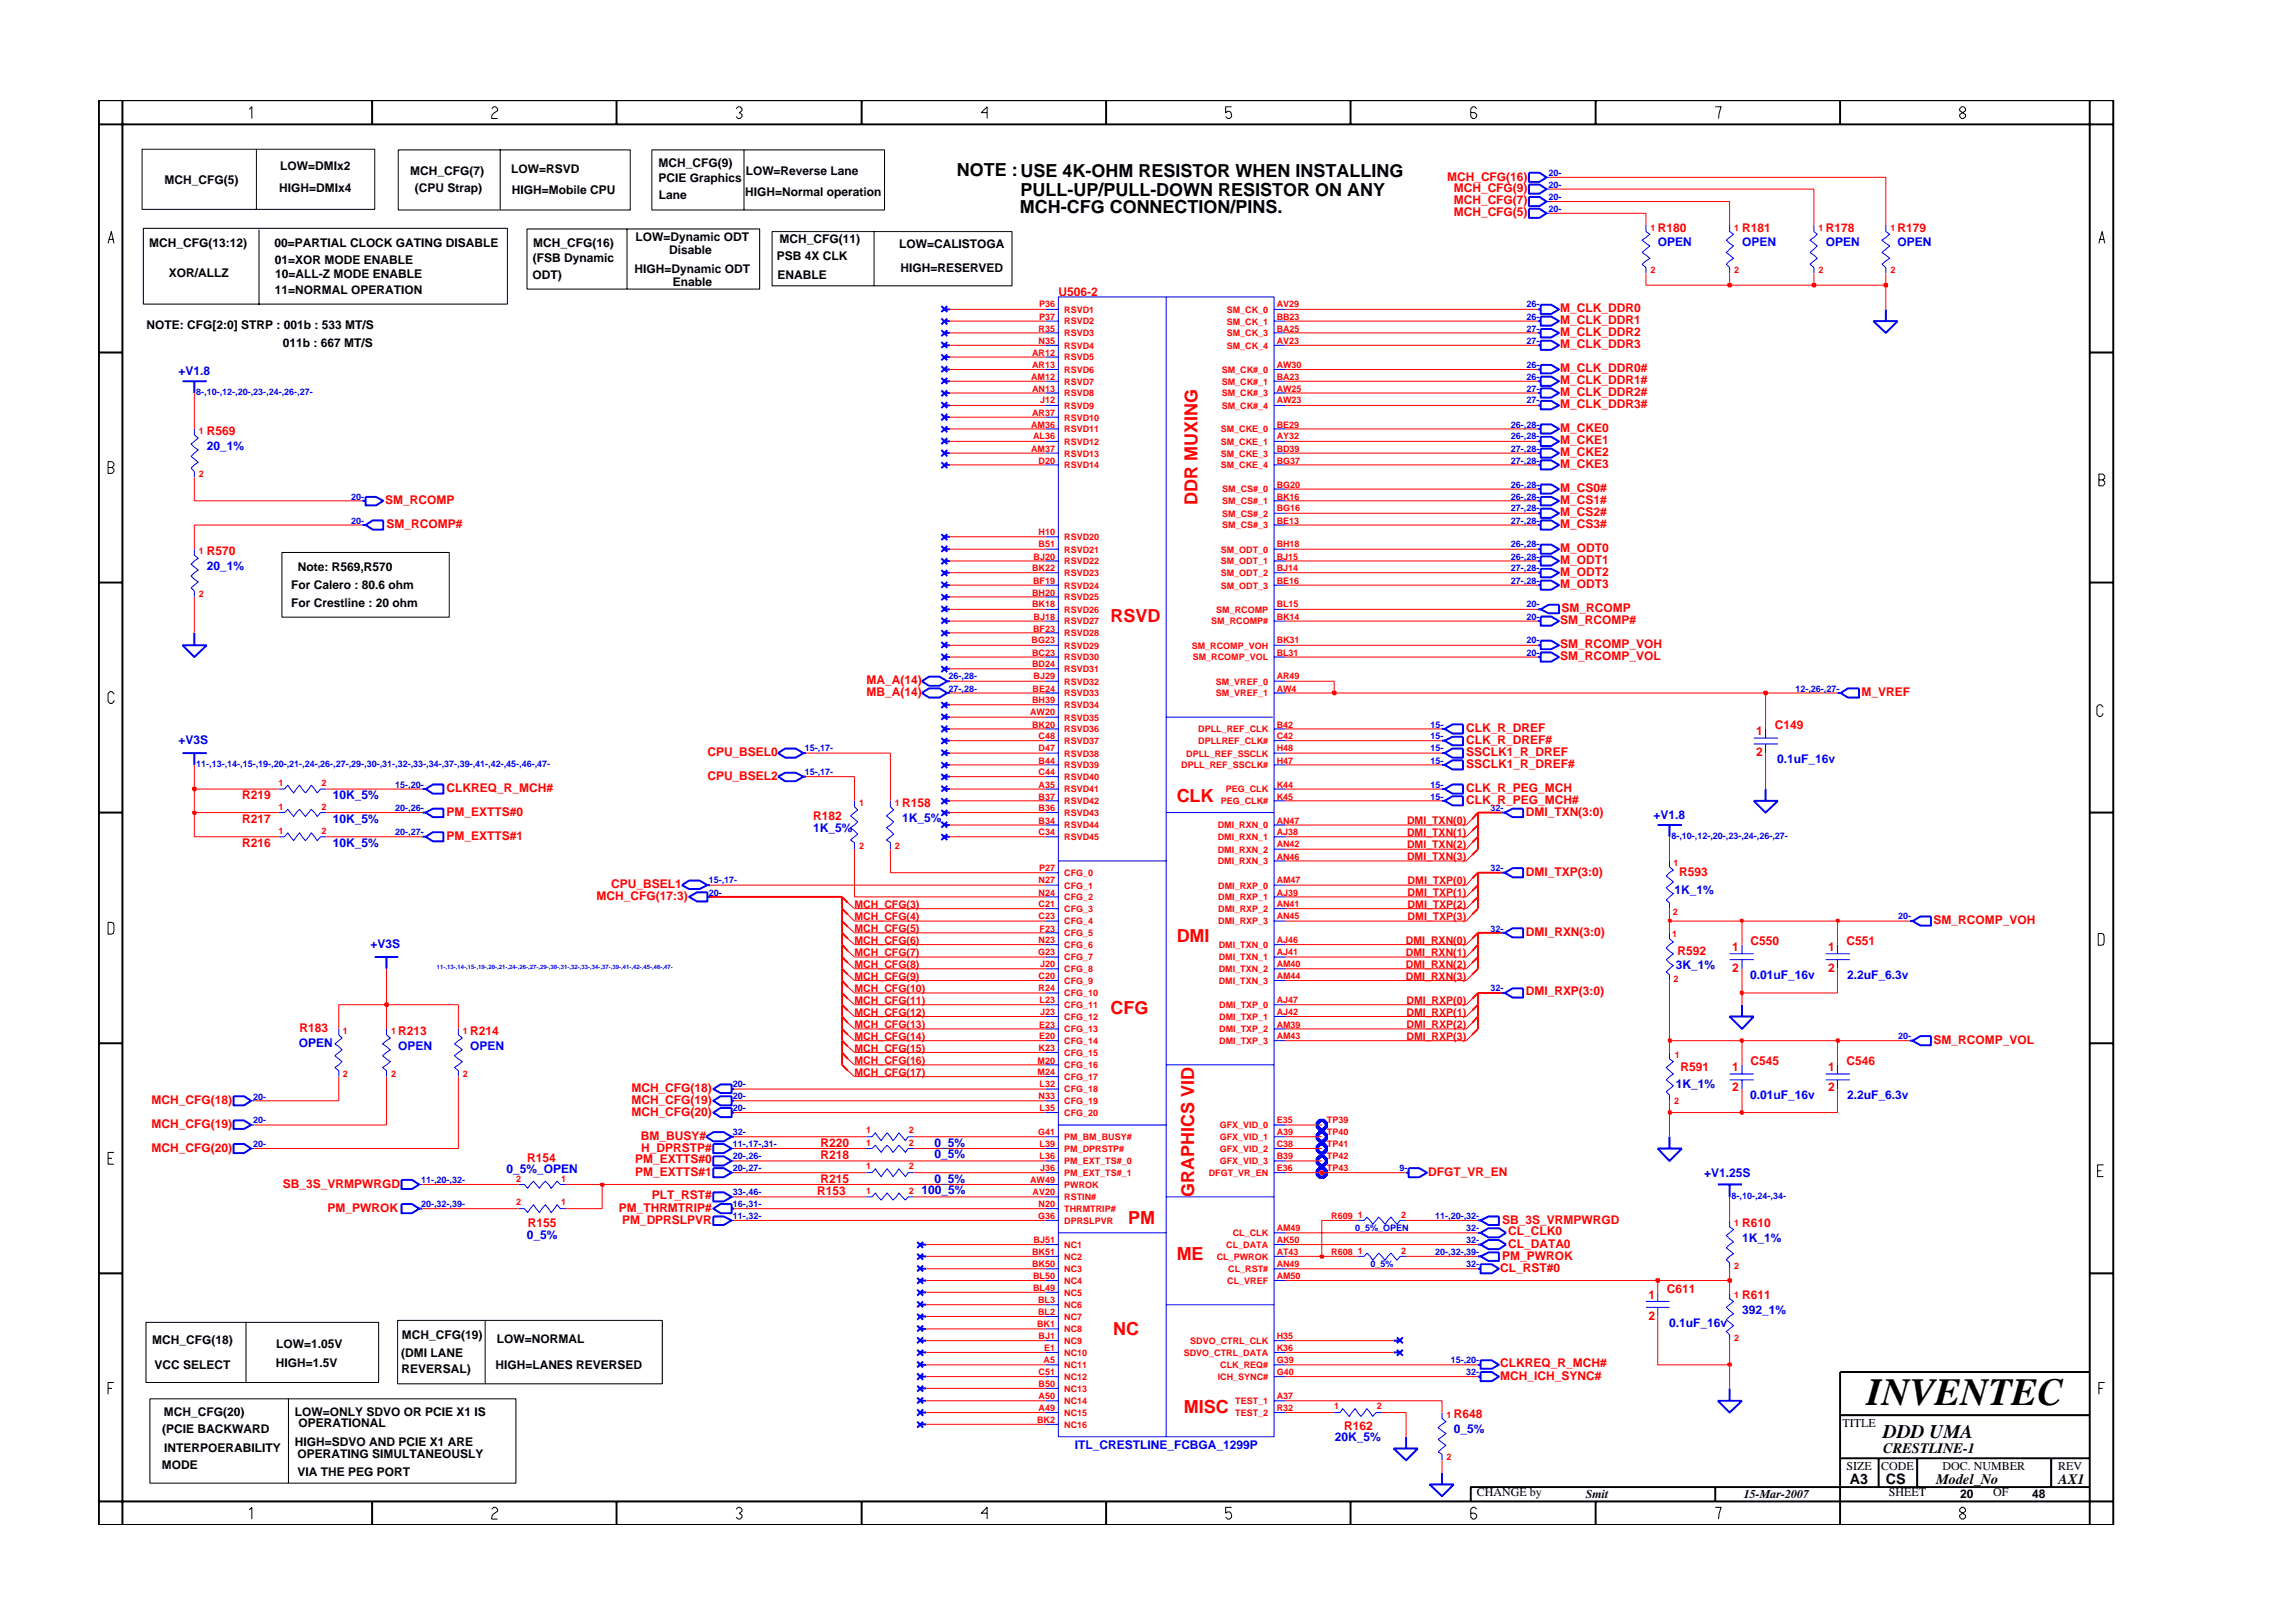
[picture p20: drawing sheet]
<svg xmlns="http://www.w3.org/2000/svg" width="297mm" height="210mm" viewBox="0 0 297 210" stroke-linecap="round" stroke-linejoin="round" font-family="sans-serif">
<defs><g id="words">
<text font-size="5" x="241.8" y="182">INVENTEC</text>
<text font-size="2.5" x="244" y="186.3">DDD UMA</text>
<g font-size="2.3">
<text x="123.9" y="22.8">NOTE :USE 4K-OHM RESISTOR WHEN INSTALLING</text>
<text x="132.1" y="27.6">MCH-CFG CONNECTION/PINS.</text>
<text x="132.2" y="25.4">PULL-UP/PULL-DOWN RESISTOR ON ANY</text>
</g>
<g font-size="2.3" fill="#f00">
<text x="155.1" y="65.5" transform="rotate(-90 155.1 65.5)">DDR MUXING</text>
<text x="143.9" y="80.6">RSVD</text>
<text x="152.4" y="103.9">CLK</text>
<text x="152.4" y="122">DMI</text>
<text x="143.9" y="131.3">CFG</text>
<text x="154.7" y="155.1" transform="rotate(-90 154.7 155.1)">GRAPHICS VID</text>
<text x="146.2" y="158.5">PM</text>
<text x="152.4" y="163.2">ME</text>
<text x="144.2" y="172.9">NC</text>
<text x="153.4" y="183">MISC</text>
</g>
<g font-size="1.9">
<text x="244" y="188.2">CRESTLINE-1</text>
<text x="239.6" y="192.2">A3</text>
<text x="244.3" y="192.3">CS</text>
<text x="250.8" y="192.2">Model_No</text>
<text x="266.6" y="192.2">AX1</text>
</g>
<g font-size="1.6">
<text x="21.3" y="23.8">MCH_CFG(5)</text>
<text x="36.3" y="22">LOW=DMIx2</text>
<text x="53.2" y="22.6">MCH_CFG(7)</text>
<text x="66.2" y="22.5">LOW=RSVD</text>
<text x="85.3" y="23.6">PCIE Graphics</text>
<text x="85.3" y="21.6">MCH_CFG(9)</text>
<text x="96.6" y="22.7">LOW=Reverse Lane</text>
<text x="36.2" y="24.9">HIGH=DMIx4</text>
<text x="53.8" y="24.8">(CPU Strap)</text>
<text x="66.3" y="25.1">HIGH=Mobile CPU</text>
<text x="85.3" y="25.8">Lane</text>
<text x="96.5" y="25.3">HIGH=Normal operation</text>
<text x="19.3" y="31.9">MCH_CFG(13:12)</text>
<text x="21.9" y="35.8">XOR/ALLZ</text>
<text x="35.5" y="31.9">00=PARTIAL CLOCK GATING DISABLE</text>
<text x="35.6" y="34.1">01=XOR MODE ENABLE</text>
<text x="35.6" y="36">10=ALL-Z MODE ENABLE</text>
<text x="69" y="33.9">(FSB Dynamic</text>
<text x="69.1" y="31.9">MCH_CFG(16)</text>
<text x="82.2" y="35.4">HIGH=Dynamic ODT</text>
<text x="82.3" y="31.3">LOW=Dynamic ODT</text>
<text x="86.7" y="33">Disable</text>
<text x="100.6" y="33.7">PSB 4X CLK</text>
<text x="101" y="31.4">MCH_CFG(11)</text>
<text x="116.5" y="32.2">LOW=CALISTOGA</text>
<text x="116.6" y="35.2">HIGH=RESERVED</text>
<text x="35.6" y="38">11=NORMAL OPERATION</text>
<text x="69" y="36.2">ODT)</text>
<text x="87.1" y="37">Enable</text>
<text x="100.7" y="36.1">ENABLE</text>
<text x="19" y="42.6">NOTE: CFG[2:0] STRP : 001b : 533 MT/S</text>
<text x="36.7" y="44.9">011b : 667 MT/S</text>
<text x="37.7" y="76.3">For Calero : 80.6 ohm</text>
<text x="38.6" y="74">Note: R569,R570</text>
<text x="37.7" y="78.7">For Crestline : 20 ohm</text>
<text x="52" y="173.5">MCH_CFG(19)</text>
<text x="19.7" y="174.1">MCH_CFG(18)</text>
<text x="20" y="177.3">VCC SELECT</text>
<text x="35.7" y="177.1">HIGH=1.5V</text>
<text x="35.8" y="174.6">LOW=1.05V</text>
<text x="52" y="175.8">(DMI LANE</text>
<text x="52" y="177.8">REVERSAL)</text>
<text x="64.2" y="177.3">HIGH=LANES REVERSED</text>
<text x="64.4" y="174">LOW=NORMAL</text>
<text x="21" y="185.7">(PCIE BACKWARD</text>
<text x="21.2" y="183.4">MCH_CFG(20)</text>
<text x="38.2" y="183.4">LOW=ONLY SDVO OR PCIE X1 IS</text>
<text x="38.7" y="184.9">OPERATIONAL</text>
<text x="238.7" y="184.8">TITLE</text>
<text x="21" y="190.3">MODE</text>
<text x="21.3" y="188.1">INTERPOERABILITY</text>
<text x="38.2" y="187.3">HIGH=SDVO AND PCIE X1 ARE</text>
<text x="38.5" y="188.8">OPERATING SIMULTANEOUSLY</text>
<text x="38.5" y="191.2">VIA THE PEG PORT</text>
<text x="239.2" y="190.4">SIZE</text>
<text x="243.7" y="190.4">CODE</text>
<text x="251.6" y="190.4">DOC. NUMBER</text>
<text x="266.6" y="190.4">REV</text>
<text x="191.3" y="193.9">CHANGE by</text>
<text x="205.4" y="194.1">Smit</text>
<text x="225.9" y="194.1">15-Mar-2007</text>
<text x="244.7" y="193.9">SHEET</text>
<text x="253.9" y="194.1">20</text>
<text x="258.2" y="193.9">OF</text>
<text x="263.3" y="194.1">48</text>
</g>
<g font-size="1.6" fill="#f00">
<text x="187.4" y="23.4">MCH_CFG(16)</text>
<text x="188.3" y="24.9">MCH_CFG(9)</text>
<text x="188.3" y="26.4">MCH_CFG(7)</text>
<text x="188.3" y="28">MCH_CFG(5)</text>
<text x="236.5" y="30">R178</text>
<text x="214.7" y="30">R180</text>
<text x="225.7" y="30">R181</text>
<text x="245.8" y="30">R179</text>
<text x="137.1" y="38.3">U506-2</text>
<text x="202.1" y="40.4">M_CLK_DDR0</text>
<text x="202.1" y="43.5">M_CLK_DDR2</text>
<text x="202.1" y="42">M_CLK_DDR1</text>
<text x="202.1" y="45.1">M_CLK_DDR3</text>
<text x="202.1" y="51.3">M_CLK_DDR2#</text>
<text x="202.1" y="49.8">M_CLK_DDR1#</text>
<text x="202.1" y="48.2">M_CLK_DDR0#</text>
<text x="202.1" y="52.8">M_CLK_DDR3#</text>
<text x="26.8" y="56.3">R569</text>
<text x="202.1" y="59.1">M_CKE2</text>
<text x="202.1" y="57.5">M_CKE1</text>
<text x="202.1" y="56">M_CKE0</text>
<text x="49.9" y="65.3">SM_RCOMP</text>
<text x="202.1" y="65.3">M_CS1#</text>
<text x="202.1" y="63.8">M_CS0#</text>
<text x="202.1" y="60.6">M_CKE3</text>
<text x="26.8" y="71.9">R570</text>
<text x="50.1" y="68.4">SM_RCOMP#</text>
<text x="202.1" y="71.5">M_ODT0</text>
<text x="202.1" y="68.4">M_CS3#</text>
<text x="202.1" y="66.8">M_CS2#</text>
<text x="202.1" y="76.2">M_ODT3</text>
<text x="202.1" y="74.6">M_ODT2</text>
<text x="202.1" y="73.1">M_ODT1</text>
<text x="202.1" y="80.9">SM_RCOMP#</text>
<text x="202.1" y="83.9">SM_RCOMP_VOH</text>
<text x="202.3" y="79.3">SM_RCOMP</text>
<text x="112.2" y="88.6">MA_A(14)</text>
<text x="202.1" y="85.5">SM_RCOMP_VOL</text>
<text x="112.2" y="90.2">MB_A(14)</text>
<text x="189.9" y="94.8">CLK_R_DREF</text>
<text x="227.5" y="95.2">1</text>
<text x="229.9" y="94.4">C149</text>
<text x="241.2" y="90.2">M_VREF</text>
<text x="91.6" y="97.9">CPU_BSEL0</text>
<text x="91.6" y="101">CPU_BSEL2</text>
<text x="189.9" y="97.9">SSCLK1_R_DREF</text>
<text x="189.9" y="99.5">SSCLK1_R_DREF#</text>
<text x="189.9" y="96.4">CLK_R_DREF#</text>
<text x="227.5" y="98">2</text>
<text x="31.4" y="103.5">R219</text>
<text x="31.4" y="106.6">R217</text>
<text x="57.9" y="102.6">CLKREQ_R_MCH#</text>
<text x="57.9" y="105.7">PM_EXTTS#0</text>
<text x="105.4" y="106.3">R182</text>
<text x="116.9" y="104.5">R158</text>
<text x="189.9" y="102.6">CLK_R_PEG_MCH</text>
<text x="189.9" y="104.2">CLK_R_PEG_MCH#</text>
<text x="197.6" y="105.7">DMI_TXN(3:0)</text>
<text x="31.4" y="109.8">R216</text>
<text x="57.9" y="108.8">PM_EXTTS#1</text>
<text x="197.6" y="113.5">DMI_TXP(3:0)</text>
<text x="217.5" y="113.5">R593</text>
<text x="77.3" y="116.6">MCH_CFG(17:3)</text>
<text x="79.2" y="115">CPU_BSEL1</text>
<text x="250.5" y="119.7">SM_RCOMP_VOH</text>
<text x="197.6" y="121.3">DMI_RXN(3:0)</text>
<text x="217.3" y="123.7">R592</text>
<text x="224.4" y="123.2">1</text>
<text x="224.4" y="125.9">2</text>
<text x="226.8" y="122.4">C550</text>
<text x="236.8" y="123.2">1</text>
<text x="236.8" y="125.9">2</text>
<text x="239.2" y="122.4">C551</text>
<text x="197.6" y="129">DMI_RXP(3:0)</text>
<text x="38.8" y="133.7">R183</text>
<text x="51.6" y="134.1">R213</text>
<text x="60.9" y="134.1">R214</text>
<text x="226.8" y="137.9">C545</text>
<text x="239.2" y="137.9">C546</text>
<text x="250.5" y="135.2">SM_RCOMP_VOL</text>
<text x="19.6" y="143">MCH_CFG(18)</text>
<text x="81.8" y="143">MCH_CFG(19)</text>
<text x="81.8" y="141.4">MCH_CFG(18)</text>
<text x="217.7" y="138.8">R591</text>
<text x="224.4" y="138.7">1</text>
<text x="224.4" y="141.4">2</text>
<text x="236.8" y="138.7">1</text>
<text x="236.8" y="141.4">2</text>
<text x="19.6" y="146.1">MCH_CFG(19)</text>
<text x="19.6" y="149.2">MCH_CFG(20)</text>
<text x="81.8" y="144.5">MCH_CFG(20)</text>
<text x="83" y="147.7">BM_BUSY#</text>
<text x="83.1" y="149.2">H_DPRSTP#</text>
<text x="106.3" y="148.5">R220</text>
<text x="36.7" y="153.9">SB_3S_VRMPWRGD</text>
<text x="68.3" y="150.5">R154</text>
<text x="82.3" y="150.7">PM_EXTTS#0</text>
<text x="82.3" y="152.3">PM_EXTTS#1</text>
<text x="84.5" y="155.4">PLT_RST#</text>
<text x="105.9" y="154.8">R153</text>
<text x="106.3" y="153.2">R215</text>
<text x="106.3" y="150.1">R218</text>
<text x="185" y="152.3">DFGT_VR_EN</text>
<text x="42.4" y="157">PM_PWROK</text>
<text x="68.4" y="158.9">R155</text>
<text x="80.1" y="157">PM_THRMTRIP#</text>
<text x="80.6" y="158.5">PM_DPRSLPVR</text>
<text x="194.6" y="158.5">SB_3S_VRMPWRGD</text>
<text x="195.4" y="160">CL_CLK0</text>
<text x="195.4" y="161.6">CL_DATA0</text>
<text x="225.7" y="158.9">R610</text>
<text x="194.3" y="164.8">CL_RST#0</text>
<text x="194.6" y="163.2">PM_PWROK</text>
<text x="215.9" y="167.5">C611</text>
<text x="213.5" y="168.3">1</text>
<text x="213.5" y="170.9">2</text>
<text x="225.7" y="168.3">R611</text>
<text x="194.3" y="177.1">CLKREQ_R_MCH#</text>
<text x="194.3" y="178.7">MCH_ICH_SYNC#</text>
<text x="174.1" y="185.2">R162</text>
<text x="188.3" y="183.8">R648</text>
</g>
<g font-size="1.6" fill="#00f">
<text x="214.7" y="31.9">OPEN</text>
<text x="225.7" y="31.9">OPEN</text>
<text x="236.5" y="31.9">OPEN</text>
<text x="245.8" y="31.9">OPEN</text>
<text x="23.1" y="48.6">+V1.8</text>
<text x="26.8" y="58.3">20_1%</text>
<text x="26.8" y="73.9">20_1%</text>
<text x="23.1" y="96.4">+V3S</text>
<text x="230.2" y="98.9">0.1uF_16v</text>
<text x="43.1" y="103.5">10K_5%</text>
<text x="43.1" y="106.6">10K_5%</text>
<text x="105.4" y="107.7">1K_5%</text>
<text x="116.9" y="106.5">1K_5%</text>
<text x="214.2" y="106.1">+V1.8</text>
<text x="43.1" y="109.8">10K_5%</text>
<text x="216.9" y="115.8">1K_1%</text>
<text x="48" y="122.8">+V3S</text>
<text x="217.1" y="125.6">3K_1%</text>
<text x="226.7" y="126.8">0.01uF_16v</text>
<text x="239.3" y="126.8">2.2uF_6.3v</text>
<text x="38.7" y="135.6">OPEN</text>
<text x="51.6" y="136">OPEN</text>
<text x="60.9" y="136">OPEN</text>
<text x="217.1" y="140.9">1K_1%</text>
<text x="226.7" y="142.4">0.01uF_16v</text>
<text x="239.3" y="142.4">2.2uF_6.3v</text>
<text x="121.1" y="148.5">0_5%</text>
<text x="65.6" y="151.9">0_5%_OPEN</text>
<text x="119.4" y="154.7">100_5%</text>
<text x="121.1" y="153.2">0_5%</text>
<text x="121.1" y="150.1">0_5%</text>
<text x="220.8" y="152.5">+V1.25S</text>
<text x="68.2" y="160.5">0_5%</text>
<text x="225.7" y="160.9">1K_1%</text>
<text x="216.2" y="171.9">0.1uF_16v</text>
<text x="225.7" y="170.2">392_1%</text>
<text x="188.3" y="185.7">0_5%</text>
<text x="139.2" y="187.7">ITL_CRESTLINE_FCBGA_1299P</text>
<text x="172.9" y="186.7">20K_5%</text>
</g>
<g font-size="1.4" fill="#f00">
<text x="182.3" y="106.8">DMI_TXN(0)</text>
<text x="182.3" y="111.4">DMI_TXN(3)</text>
<text x="182.3" y="109.8">DMI_TXN(2)</text>
<text x="182.3" y="108.3">DMI_TXN(1)</text>
<text x="110.7" y="117.6">MCH_CFG(3)</text>
<text x="110.7" y="119.2">MCH_CFG(4)</text>
<text x="182.3" y="119.2">DMI_TXP(3)</text>
<text x="182.3" y="117.6">DMI_TXP(2)</text>
<text x="182.3" y="116.1">DMI_TXP(1)</text>
<text x="182.3" y="114.5">DMI_TXP(0)</text>
<text x="110.7" y="120.8">MCH_CFG(5)</text>
<text x="110.7" y="122.3">MCH_CFG(6)</text>
<text x="110.7" y="123.9">MCH_CFG(7)</text>
<text x="110.7" y="125.4">MCH_CFG(8)</text>
<text x="182.1" y="123.9">DMI_RXN(1)</text>
<text x="182.1" y="122.3">DMI_RXN(0)</text>
<text x="182.1" y="125.4">DMI_RXN(2)</text>
<text x="110.7" y="126.9">MCH_CFG(9)</text>
<text x="110.7" y="128.6">MCH_CFG(10)</text>
<text x="110.7" y="130.1">MCH_CFG(11)</text>
<text x="110.7" y="131.6">MCH_CFG(12)</text>
<text x="182.1" y="126.9">DMI_RXN(3)</text>
<text x="182.2" y="131.6">DMI_RXP(1)</text>
<text x="182.2" y="130.1">DMI_RXP(0)</text>
<text x="110.7" y="133.2">MCH_CFG(13)</text>
<text x="110.7" y="134.7">MCH_CFG(14)</text>
<text x="110.7" y="136.3">MCH_CFG(15)</text>
<text x="110.7" y="137.9">MCH_CFG(16)</text>
<text x="182.2" y="134.7">DMI_RXP(3)</text>
<text x="182.2" y="133.2">DMI_RXP(2)</text>
<text x="110.7" y="139.4">MCH_CFG(17)</text>
</g>
<g font-size="1.2" fill="#00f">
<text x="200.6" y="22.8">20-</text>
<text x="200.6" y="25.9">20-</text>
<text x="200.6" y="24.3">20-</text>
<text x="200.6" y="27.5">20-</text>
<text x="197.7" y="41.4">26-</text>
<text x="197.7" y="39.8">26-</text>
<text x="197.7" y="43">27-</text>
<text x="197.7" y="44.6">27-</text>
<text x="197.7" y="47.6">26-</text>
<text x="25.4" y="51.2">8-,10-,12-,20-,23-,24-,26-,27-</text>
<text x="197.7" y="49.2">26-</text>
<text x="197.7" y="52.3">27-</text>
<text x="197.7" y="50.7">27-</text>
<text x="195.7" y="58.5">27-,28-</text>
<text x="195.7" y="56.9">26-,28-</text>
<text x="195.7" y="55.4">26-,28-</text>
<text x="45.5" y="64.7">20-</text>
<text x="195.7" y="64.7">26-,28-</text>
<text x="195.7" y="63.2">26-,28-</text>
<text x="195.7" y="60.1">27-,28-</text>
<text x="45.5" y="67.8">20-</text>
<text x="195.7" y="67.8">27-,28-</text>
<text x="195.7" y="66.2">27-,28-</text>
<text x="195.7" y="70.9">26-,28-</text>
<text x="195.7" y="72.5">26-,28-</text>
<text x="195.7" y="74">27-,28-</text>
<text x="195.7" y="75.6">27-,28-</text>
<text x="197.7" y="80.3">20-</text>
<text x="197.7" y="83.3">20-</text>
<text x="197.7" y="78.7">20-</text>
<text x="122.9" y="89.6">27-,28-</text>
<text x="122.9" y="88">26-,28-</text>
<text x="197.7" y="84.9">20-</text>
<text x="232.6" y="89.6">12-,26-,27-</text>
<text x="185.3" y="95.8">15-</text>
<text x="185.3" y="94.3">15-</text>
<text x="25.4" y="99.4">11-,13-,14-,15-,19-,20-,21-,24-,26-,27-,29-,30-,31-,32-,33-,34-,37-,39-,41-,42-,45-,46-,47-</text>
<text x="104.3" y="100.4">15-,17-</text>
<text x="104.3" y="97.3">15-,17-</text>
<text x="185.3" y="97.3">15-</text>
<text x="185.3" y="98.9">15-</text>
<text x="51.2" y="105.1">20-,26-</text>
<text x="51.2" y="102.1">15-,20-</text>
<text x="185.3" y="102.1">15-</text>
<text x="185.3" y="103.6">15-</text>
<text x="193.1" y="105.1">32-</text>
<text x="51.2" y="108.2">20-,27-</text>
<text x="193.1" y="112.9">32-</text>
<text x="216.5" y="108.7">8-,10-,12-,20-,23-,24-,26-,27-</text>
<text x="91.8" y="114.4">15-,17-</text>
<text x="91.8" y="116">20-</text>
<text x="245.9" y="119.1">20-</text>
<text x="193.1" y="120.7">32-</text>
<text x="193.1" y="128.4">32-</text>
<text x="245.9" y="134.6">20-</text>
<text x="32.8" y="142.4">20-</text>
<text x="94.9" y="140.8">20-</text>
<text x="94.9" y="144">20-</text>
<text x="94.9" y="142.4">20-</text>
<text x="32.8" y="148.6">20-</text>
<text x="32.8" y="145.5">20-</text>
<text x="94.9" y="147.1">32-</text>
<text x="94.9" y="148.6">11-,17-,31-</text>
<text x="54.6" y="153.3">11-,20-,32-</text>
<text x="94.9" y="150.1">20-,26-</text>
<text x="94.9" y="154.8">33-,46-</text>
<text x="94.9" y="151.8">20-,27-</text>
<text x="181.3" y="151.8">9-</text>
<text x="224.3" y="155.3">8-,10-,24-,34-</text>
<text x="54.6" y="156.4">20-,32-,39-</text>
<text x="94.9" y="157.9">11-,32-</text>
<text x="94.9" y="156.4">16-,31-</text>
<text x="175.5" y="159.5">0_5%_OPEN</text>
<text x="185.9" y="157.9">11-,20-,32-</text>
<text x="189.9" y="161.1">32-</text>
<text x="189.9" y="159.5">32-</text>
<text x="177.5" y="164.1">0_5%</text>
<text x="185.9" y="162.6">20-,32-,39-</text>
<text x="189.9" y="164.2">32-</text>
<text x="187.9" y="176.6">15-,20-</text>
<text x="189.9" y="178.2">32-</text>
</g>
<g font-size="1.2" fill="#f00">
<text x="213.8" y="29.9">1</text>
<text x="224.6" y="29.9">1</text>
<text x="235.6" y="29.9">1</text>
<text x="244.9" y="29.9">1</text>
<text x="213.8" y="35.4">2</text>
<text x="224.6" y="35.4">2</text>
<text x="235.6" y="35.4">2</text>
<text x="244.9" y="35.4">2</text>
<text x="134.6" y="39.8">P36</text>
<text x="134.6" y="41.4">P37</text>
<text x="137.9" y="40.5">RSVD1</text>
<text x="158.9" y="40.5">SM_CK_0</text>
<text x="165.4" y="39.8">AV29</text>
<text x="165.4" y="41.4">BB23</text>
<text x="133.7" y="46.1">AR12</text>
<text x="133.7" y="47.6">AR13</text>
<text x="134.5" y="44.6">N35</text>
<text x="134.5" y="43">R35</text>
<text x="137.9" y="43.6">RSVD3</text>
<text x="137.9" y="42">RSVD2</text>
<text x="137.9" y="46.7">RSVD5</text>
<text x="137.9" y="45.2">RSVD4</text>
<text x="158.9" y="45.2">SM_CK_4</text>
<text x="158.9" y="42">SM_CK_1</text>
<text x="158.9" y="43.6">SM_CK_3</text>
<text x="165.4" y="43">BA25</text>
<text x="165.4" y="44.6">AV23</text>
<text x="165.4" y="47.6">AW30</text>
<text x="133.6" y="49.2">AM12</text>
<text x="133.7" y="53.9">AR37</text>
<text x="133.7" y="50.7">AN13</text>
<text x="134.7" y="52.3">J12</text>
<text x="137.9" y="48.3">RSVD6</text>
<text x="137.9" y="49.8">RSVD7</text>
<text x="137.9" y="51.4">RSVD8</text>
<text x="137.9" y="53">RSVD9</text>
<text x="158.3" y="48.3">SM_CK#_0</text>
<text x="158.3" y="49.8">SM_CK#_1</text>
<text x="158.3" y="51.4">SM_CK#_3</text>
<text x="158.3" y="53">SM_CK#_4</text>
<text x="165.4" y="49.2">BA23</text>
<text x="165.4" y="50.7">AW25</text>
<text x="165.4" y="52.3">AW23</text>
<text x="25.8" y="56.3">1</text>
<text x="133.6" y="55.4">AM36</text>
<text x="133.6" y="58.5">AM37</text>
<text x="133.8" y="56.9">AL36</text>
<text x="137.9" y="54.5">RSVD10</text>
<text x="137.9" y="56">RSVD11</text>
<text x="137.9" y="57.6">RSVD12</text>
<text x="137.9" y="59.1">RSVD13</text>
<text x="158.1" y="56">SM_CKE_0</text>
<text x="158.1" y="57.6">SM_CKE_1</text>
<text x="158.1" y="59.1">SM_CKE_3</text>
<text x="165.4" y="55.4">BE29</text>
<text x="165.4" y="56.9">AY32</text>
<text x="165.4" y="58.5">BD39</text>
<text x="25.8" y="61.8">2</text>
<text x="134.5" y="60.1">D20</text>
<text x="137.9" y="60.7">RSVD14</text>
<text x="158.1" y="60.7">SM_CKE_4</text>
<text x="158.3" y="63.8">SM_CS#_0</text>
<text x="158.3" y="65.3">SM_CS#_1</text>
<text x="165.4" y="63.2">BG20</text>
<text x="165.4" y="64.7">BK16</text>
<text x="165.4" y="60.1">BG37</text>
<text x="25.8" y="71.8">1</text>
<text x="134.5" y="69.4">H10</text>
<text x="134.5" y="70.9">B51</text>
<text x="137.9" y="70">RSVD20</text>
<text x="137.9" y="71.6">RSVD21</text>
<text x="158.1" y="71.6">SM_ODT_0</text>
<text x="158.3" y="66.9">SM_CS#_2</text>
<text x="158.3" y="68.5">SM_CS#_3</text>
<text x="165.4" y="66.2">BG16</text>
<text x="165.4" y="67.8">BE13</text>
<text x="165.4" y="70.9">BH18</text>
<text x="25.8" y="77.3">2</text>
<text x="133.7" y="74">BK22</text>
<text x="133.7" y="77.2">BH20</text>
<text x="133.8" y="75.6">BF19</text>
<text x="133.9" y="72.5">BJ20</text>
<text x="137.9" y="73.1">RSVD22</text>
<text x="137.9" y="74.6">RSVD23</text>
<text x="137.9" y="76.2">RSVD24</text>
<text x="137.9" y="77.8">RSVD25</text>
<text x="158.1" y="73.1">SM_ODT_1</text>
<text x="158.1" y="74.6">SM_ODT_2</text>
<text x="158.1" y="76.2">SM_ODT_3</text>
<text x="165.4" y="72.5">BJ15</text>
<text x="165.4" y="74">BJ14</text>
<text x="165.4" y="75.6">BE16</text>
<text x="133.6" y="83.3">BG23</text>
<text x="133.7" y="78.7">BK18</text>
<text x="133.8" y="81.8">BF23</text>
<text x="133.9" y="80.3">BJ18</text>
<text x="137.9" y="79.4">RSVD26</text>
<text x="137.9" y="80.9">RSVD27</text>
<text x="137.9" y="82.4">RSVD28</text>
<text x="156.9" y="80.9">SM_RCOMP#</text>
<text x="157.5" y="79.4">SM_RCOMP</text>
<text x="165.4" y="83.3">BK31</text>
<text x="165.4" y="78.7">BL15</text>
<text x="165.4" y="80.3">BK14</text>
<text x="133.7" y="84.9">BC23</text>
<text x="133.7" y="86.5">BD24</text>
<text x="133.8" y="89.6">BE24</text>
<text x="133.9" y="88">BJ29</text>
<text x="137.9" y="85.6">RSVD30</text>
<text x="137.9" y="87.1">RSVD31</text>
<text x="137.9" y="88.7">RSVD32</text>
<text x="137.9" y="84">RSVD29</text>
<text x="154.4" y="84">SM_RCOMP_VOH</text>
<text x="154.5" y="85.6">SM_RCOMP_VOL</text>
<text x="157.5" y="88.7">SM_VREF_0</text>
<text x="165.4" y="84.9">BL31</text>
<text x="165.4" y="88">AR49</text>
<text x="165.4" y="89.6">AW4</text>
<text x="133.4" y="92.7">AW20</text>
<text x="133.7" y="91.1">BH39</text>
<text x="133.7" y="94.3">BK20</text>
<text x="134.5" y="95.8">C48</text>
<text x="137.9" y="90.2">RSVD33</text>
<text x="137.9" y="91.7">RSVD34</text>
<text x="137.9" y="93.3">RSVD35</text>
<text x="137.9" y="94.9">RSVD36</text>
<text x="155.2" y="94.9">DPLL_REF_CLK</text>
<text x="157.5" y="90.2">SM_VREF_1</text>
<text x="165.4" y="94.3">B42</text>
<text x="165.4" y="95.8">C42</text>
<text x="36.1" y="101.8">1</text>
<text x="41.6" y="101.8">2</text>
<text x="134.5" y="97.3">D47</text>
<text x="134.5" y="98.9">B44</text>
<text x="134.5" y="100.4">C44</text>
<text x="137.9" y="96.4">RSVD37</text>
<text x="137.9" y="98">RSVD38</text>
<text x="137.9" y="99.5">RSVD39</text>
<text x="137.9" y="101.1">RSVD40</text>
<text x="153" y="99.5">DPLL_REF_SSCLK#</text>
<text x="153.7" y="98">DPLL_REF_SSCLK</text>
<text x="155.2" y="96.4">DPLLREF_CLK#</text>
<text x="165.4" y="97.3">H48</text>
<text x="165.4" y="98.9">H47</text>
<text x="36.1" y="104.9">1</text>
<text x="41.6" y="104.9">2</text>
<text x="111.3" y="104.5">1</text>
<text x="115.9" y="104.5">1</text>
<text x="134.5" y="105.1">B36</text>
<text x="134.5" y="106.7">B34</text>
<text x="134.5" y="102.1">A35</text>
<text x="134.5" y="103.6">B37</text>
<text x="137.9" y="104.2">RSVD42</text>
<text x="137.9" y="105.7">RSVD43</text>
<text x="137.9" y="107.3">RSVD44</text>
<text x="137.9" y="102.7">RSVD41</text>
<text x="157.7" y="107.3">DMI_RXN_0</text>
<text x="158.1" y="104.2">PEG_CLK#</text>
<text x="158.8" y="102.7">PEG_CLK</text>
<text x="165.4" y="102.1">K44</text>
<text x="165.4" y="103.6">K45</text>
<text x="165.4" y="106.7">AN47</text>
<text x="36.1" y="108.1">1</text>
<text x="41.6" y="108.1">2</text>
<text x="111.3" y="110">2</text>
<text x="115.9" y="110">2</text>
<text x="134.5" y="108.2">C34</text>
<text x="134.6" y="112.9">P27</text>
<text x="137.9" y="113.5">CFG_0</text>
<text x="137.9" y="108.8">RSVD45</text>
<text x="157.7" y="108.8">DMI_RXN_1</text>
<text x="157.7" y="110.4">DMI_RXN_2</text>
<text x="157.7" y="112">DMI_RXN_3</text>
<text x="165.4" y="108.2">AJ38</text>
<text x="165.4" y="109.8">AN42</text>
<text x="165.4" y="111.4">AN46</text>
<text x="216.8" y="112.2">1</text>
<text x="134.5" y="114.4">N27</text>
<text x="134.5" y="117.5">C21</text>
<text x="134.5" y="119.1">C23</text>
<text x="134.5" y="116">N24</text>
<text x="137.9" y="115.1">CFG_1</text>
<text x="137.9" y="118.2">CFG_3</text>
<text x="137.9" y="119.8">CFG_4</text>
<text x="137.9" y="116.6">CFG_2</text>
<text x="157.8" y="118.2">DMI_RXP_2</text>
<text x="157.8" y="119.8">DMI_RXP_3</text>
<text x="157.8" y="115.1">DMI_RXP_0</text>
<text x="157.8" y="116.6">DMI_RXP_1</text>
<text x="165.4" y="119.1">AN45</text>
<text x="165.4" y="114.4">AM47</text>
<text x="165.4" y="116">AJ39</text>
<text x="165.4" y="117.5">AN41</text>
<text x="216.7" y="118.6">2</text>
<text x="134.5" y="123.7">G23</text>
<text x="134.5" y="122.2">N23</text>
<text x="134.7" y="120.7">F23</text>
<text x="134.7" y="125.3">J20</text>
<text x="137.9" y="121.3">CFG_5</text>
<text x="137.9" y="122.8">CFG_6</text>
<text x="137.9" y="124.4">CFG_7</text>
<text x="137.9" y="125.9">CFG_8</text>
<text x="157.9" y="122.8">DMI_TXN_0</text>
<text x="157.9" y="124.4">DMI_TXN_1</text>
<text x="157.9" y="125.9">DMI_TXN_2</text>
<text x="165.4" y="122.2">AJ46</text>
<text x="165.4" y="123.7">AJ41</text>
<text x="165.4" y="125.3">AM40</text>
<text x="216.6" y="121.4">1</text>
<text x="134.5" y="126.9">C20</text>
<text x="134.5" y="128.4">R24</text>
<text x="134.7" y="130">L23</text>
<text x="134.7" y="131.5">J23</text>
<text x="137.9" y="129.1">CFG_10</text>
<text x="137.9" y="127.5">CFG_9</text>
<text x="137.9" y="130.6">CFG_11</text>
<text x="157.9" y="127.5">DMI_TXN_3</text>
<text x="157.9" y="130.6">DMI_TXP_0</text>
<text x="165.4" y="126.9">AM44</text>
<text x="165.4" y="130">AJ47</text>
<text x="165.4" y="131.5">AJ42</text>
<text x="216.8" y="127.2">2</text>
<text x="44.4" y="134">1</text>
<text x="50.7" y="134">1</text>
<text x="60" y="134">1</text>
<text x="134.4" y="137.8">M20</text>
<text x="134.5" y="136.2">K23</text>
<text x="134.6" y="133.1">E23</text>
<text x="134.6" y="134.6">E20</text>
<text x="137.9" y="132.1">CFG_12</text>
<text x="137.9" y="133.7">CFG_13</text>
<text x="137.9" y="135.3">CFG_14</text>
<text x="137.9" y="136.8">CFG_15</text>
<text x="157.9" y="132.1">DMI_TXP_1</text>
<text x="157.9" y="133.7">DMI_TXP_2</text>
<text x="157.9" y="135.3">DMI_TXP_3</text>
<text x="165.4" y="133.1">AM39</text>
<text x="165.4" y="134.6">AM43</text>
<text x="217" y="137">1</text>
<text x="44.4" y="139.5">2</text>
<text x="50.7" y="139.5">2</text>
<text x="60" y="139.5">2</text>
<text x="134.4" y="139.3">M24</text>
<text x="134.5" y="142.4">N33</text>
<text x="134.7" y="144">L35</text>
<text x="134.7" y="140.8">L32</text>
<text x="137.9" y="138.4">CFG_16</text>
<text x="137.9" y="139.9">CFG_17</text>
<text x="137.9" y="141.5">CFG_18</text>
<text x="137.9" y="143">CFG_19</text>
<text x="216.9" y="143">2</text>
<text x="112.2" y="148.4">1</text>
<text x="112.2" y="146.8">1</text>
<text x="117.7" y="148.4">2</text>
<text x="117.7" y="146.8">2</text>
<text x="134.5" y="147.1">G41</text>
<text x="134.7" y="148.6">L39</text>
<text x="137.9" y="147.7">PM_BM_BUSY#</text>
<text x="137.9" y="149.2">PM_DPRSTP#</text>
<text x="137.9" y="144.6">CFG_20</text>
<text x="158" y="146.2">GFX_VID_0</text>
<text x="158" y="147.7">GFX_VID_1</text>
<text x="158" y="149.2">GFX_VID_2</text>
<text x="165.4" y="145.5">E35</text>
<text x="165.4" y="147.1">A39</text>
<text x="165.4" y="148.6">C38</text>
<text x="171.9" y="148.6">TP41</text>
<text x="171.9" y="147.1">TP40</text>
<text x="171.9" y="145.5">TP39</text>
<text x="66.9" y="153.1">2</text>
<text x="72.7" y="153.1">1</text>
<text x="112.2" y="154.6">1</text>
<text x="112.2" y="151.5">1</text>
<text x="117.7" y="154.6">2</text>
<text x="117.7" y="151.5">2</text>
<text x="133.4" y="153.3">AW49</text>
<text x="133.8" y="154.8">AV20</text>
<text x="134.7" y="150.1">L36</text>
<text x="134.7" y="151.8">J36</text>
<text x="137.9" y="150.8">PM_EXT_TS#_0</text>
<text x="137.9" y="155.5">RSTIN#</text>
<text x="137.9" y="152.4">PM_EXT_TS#_1</text>
<text x="137.9" y="153.9">PWROK</text>
<text x="156.6" y="152.4">DFGT_VR_EN</text>
<text x="158" y="150.8">GFX_VID_3</text>
<text x="165.4" y="150.1">B39</text>
<text x="165.4" y="151.8">E36</text>
<text x="171.9" y="151.8">TP43</text>
<text x="171.9" y="150.1">TP42</text>
<text x="66.9" y="156.2">2</text>
<text x="72.7" y="156.2">1</text>
<text x="133.9" y="161.1">BJ51</text>
<text x="134.5" y="157.9">G36</text>
<text x="134.5" y="156.4">N20</text>
<text x="137.9" y="161.7">NC1</text>
<text x="137.9" y="158.5">DPRSLPVR</text>
<text x="137.9" y="157">THRMTRIP#</text>
<text x="158.8" y="161.7">CL_DATA</text>
<text x="159.7" y="160.1">CL_CLK</text>
<text x="165.4" y="159.5">AM49</text>
<text x="165.4" y="161.1">AK50</text>
<text x="172.5" y="157.9">R609</text>
<text x="175.9" y="157.8">1</text>
<text x="181.5" y="157.8">2</text>
<text x="224.6" y="158.8">1</text>
<text x="133.7" y="162.6">BK51</text>
<text x="133.7" y="164.2">BK50</text>
<text x="133.8" y="165.7">BL50</text>
<text x="133.8" y="167.2">BL49</text>
<text x="137.9" y="163.2">NC2</text>
<text x="137.9" y="164.8">NC3</text>
<text x="137.9" y="166.3">NC4</text>
<text x="137.9" y="167.9">NC5</text>
<text x="157.6" y="163.2">CL_PWROK</text>
<text x="159" y="166.3">CL_VREF</text>
<text x="159.1" y="164.8">CL_RST#</text>
<text x="165.4" y="162.6">AT43</text>
<text x="165.4" y="164.2">AN49</text>
<text x="165.4" y="165.7">AM50</text>
<text x="172.5" y="162.6">R608</text>
<text x="175.9" y="162.4">1</text>
<text x="181.5" y="162.4">2</text>
<text x="224.6" y="164.4">2</text>
<text x="134.3" y="171.9">BK1</text>
<text x="134.5" y="168.9">BL3</text>
<text x="134.5" y="170.4">BL2</text>
<text x="134.5" y="173.5">BJ1</text>
<text x="137.9" y="169.5">NC6</text>
<text x="137.9" y="171">NC7</text>
<text x="137.9" y="172.6">NC8</text>
<text x="165.4" y="173.5">H35</text>
<text x="224.6" y="168.1">1</text>
<text x="224.6" y="173.7">2</text>
<text x="134.5" y="178.2">C51</text>
<text x="134.5" y="179.7">B50</text>
<text x="135.2" y="176.6">A5</text>
<text x="135.3" y="175">E1</text>
<text x="137.9" y="178.8">NC12</text>
<text x="137.9" y="175.6">NC10</text>
<text x="137.9" y="174.1">NC9</text>
<text x="137.9" y="177.3">NC11</text>
<text x="153.3" y="175.6">SDVO_CTRL_DATA</text>
<text x="154.2" y="174.1">SDVO_CTRL_CLK</text>
<text x="157.7" y="178.8">ICH_SYNC#</text>
<text x="158.1" y="177.3">CLK_REQ#</text>
<text x="165.4" y="178.2">G40</text>
<text x="165.4" y="176.6">G39</text>
<text x="165.4" y="175">K36</text>
<text x="134.3" y="184.3">BK2</text>
<text x="134.5" y="181.2">A50</text>
<text x="134.5" y="182.8">A49</text>
<text x="137.9" y="180.3">NC13</text>
<text x="137.9" y="181.9">NC14</text>
<text x="137.9" y="183.4">NC15</text>
<text x="137.9" y="185">NC16</text>
<text x="160" y="181.9">TEST_1</text>
<text x="160" y="183.4">TEST_2</text>
<text x="165.4" y="181.2">A37</text>
<text x="165.4" y="182.8">R32</text>
<text x="172.8" y="182.6">1</text>
<text x="178.4" y="182.6">2</text>
<text x="187.4" y="183.7">1</text>
<text x="187.4" y="189.2">2</text>
</g>
<text font-size=".8" fill="#00f" x="56.6" y="125.5">11-,13-,14-,15-,19-,20-,21-,24-,26-,27-,29-,30-,31-,32-,33-,34-,37-,39-,41-,42-,45-,46-,47-</text>
</g></defs>
<g fill="none" stroke="#00f" stroke-width=".25">
<path d="M121.9 39.7l.8 .7M122.7 39.7l-.8 .7M198.1 23.9h1.3l.9 .6-.9 .6h-1.3zM198.1 22.4h1.3l.9 .6-.9 .6h-1.3zM198.1 25.5h1.3l.9 .6-.9 .6h-1.3zM198.1 27h1.3l.9 .6-.9 .6h-1.3zM199.6 39.5h1.3l1.1 .6-1.1 .6h-1.3zM23.7 49.4h3.1M25.2 49.4v1.5M121.9 42.8l.8 .7M121.9 50.6l.8 .7M121.9 49l.8 .7"/>
<path d="M121.9 52.1l.8 .8M121.9 58.3l.8 .8M121.9 55.2l.8 .8M121.9 45.9l.8 .8M121.9 56.8l.8 .7M121.9 53.6l.8 .9M121.9 47.4l.8 .8M121.9 44.3l.8 .8M121.9 59.9l.8 .7M121.9 41.3l.8 .7M122.3 47.9h.7M122.3 44.7h.7"/>
<path d="M122.3 43.1h.7M122.3 50.9h.7M122.3 41.6h.7M122.3 58.7h.7M122.3 49.4h.7M122.3 52.5h.7M122.3 57.2h.7M122.3 55.6h.7M122.3 46.3h.7M122.3 54h.7M122.3 40.1h.7M122.7 42.8l-.8 .7"/>
<path d="M122.7 50.6l-.8 .7M122.7 49l-.8 .7M122.7 52.1l-.8 .8M122.7 58.3l-.8 .8M122.7 55.2l-.8 .8M122.7 45.9l-.8 .8M122.7 56.8l-.8 .7M122.7 53.6l-.8 .9M122.7 47.4l-.8 .8M122.7 44.3l-.8 .8M122.7 59.9l-.8 .7M122.7 41.3l-.8 .7"/>
<path d="M199.2 47.9h.4M199.2 44.7h.4M199.2 43.1h.4M199.2 50.9h.4M199.2 41.6h.4M199.2 58.7h.4M199.2 49.4h.4M199.2 52.5h.4M199.2 57.2h.4M199.2 55.6h.4M199.2 40.1h.4M199.6 47.3h1.3l1.1 .6-1.1 .5h-1.3z"/>
<path d="M199.6 44.1h1.3l1.1 .6-1.1 .6h-1.3zM199.6 41h1.3l1.1 .6-1.1 .6h-1.3zM199.6 58.1h1.3l1.1 .6-1.1 .6h-1.3zM199.6 56.6h1.3l1.1 .6-1.1 .6h-1.3zM199.6 48.8h1.3l1.1 .6-1.1 .6h-1.3zM199.6 59.6h1.3l1.1 .6-1.1 .6h-1.3zM199.6 55h1.3l1.1 .6-1.1 .6h-1.3zM199.6 42.6h1.3l1.1 .5-1.1 .6h-1.3zM199.6 51.9h1.3l1.1 .6-1.1 .5h-1.3zM199.6 50.3h1.3l1.1 .6-1.1 .6h-1.3zM242.7 41.6h3.1l-1.5 1.5zM244.3 40.1v1.5"/>
<path d="M46.9 68h.5M46.9 64.9h.5M47.4 64.4h1.3l.9 .5-.9 .6h-1.3zM47.4 68l.9-.6h1.3v1.2h-1.3zM121.9 75.4l.8 .7M121.9 72.3l.8 .8M121.9 69.2l.8 .8M121.9 78.5l.8 .8M121.9 70.7l.8 .8M121.9 77l.8 .8M121.9 73.9l.8 .7M122.3 75.8h.7"/>
<path d="M122.3 78.9h.7M122.3 72.7h.7M122.3 74.2h.7M122.3 69.5h.7M122.3 71.1h.7M122.3 60.2h.7M122.3 77.3h.7M122.7 75.4l-.8 .7M122.7 72.3l-.8 .8M122.7 69.2l-.8 .8M122.7 78.5l-.8 .8M122.7 70.7l-.8 .8"/>
<path d="M122.7 77l-.8 .8M122.7 73.9l-.8 .7M199.2 75.8h.4M199.2 78.9h.4M199.2 68h.4M199.2 72.7h.4M199.2 74.2h.4M199.2 71.1h.4M199.2 63.4h.4M199.2 66.5h.4M199.2 64.9h.4M199.2 60.2h.4"/>
<path d="M199.6 75.2h1.3l1.1 .6-1.1 .6h-1.3zM199.6 78.9l1-.6h1.4v1.1h-1.4zM199.6 67.4h1.3l1.1 .6-1.1 .6h-1.3zM199.6 72.1h1.3l1.1 .6-1.1 .6h-1.3zM199.6 73.7h1.3l1.1 .5-1.1 .6h-1.3zM199.6 70.6h1.3l1.1 .5-1.1 .6h-1.3zM199.6 62.8h1.3l1.1 .6-1.1 .6h-1.3zM199.6 79.9h1.3l1.1 .6-1.1 .6h-1.3zM199.6 65.9h1.3l1.1 .6-1.1 .6h-1.3zM199.6 64.4h1.3l1.1 .5-1.1 .6h-1.3zM23.7 83.6h3.1l-1.6 1.5zM23.7 97.6h3.1"/>
<path d="M25.2 82v1.6M25.2 97.6v1.5M100.8 97.6l.9-.6h1.4l1 .6-1 .6h-1.4zM104.1 97.6h.3M119.4 89.8l.9-.6h1.4l1 .6-1 .6h-1.4zM119.4 88.3l.9-.6h1.4l1 .6-1 .5h-1.4zM121.9 98.7l.8 .8M121.9 94l.8 .9M121.9 95.6l.8 .8M121.9 91l.8 .7M121.9 92.5l.8 .7M121.9 84.7l.8 .8"/>
<path d="M121.9 83.2l.8 .7M121.9 97.1l.8 .8M121.9 80l.8 .8M121.9 86.3l.8 .8M121.9 81.6l.8 .8M122.3 99.1h.7M122.3 94.4h.7M122.3 83.6h.7M122.3 97.6h.7M122.3 96h.7M122.3 91.3h.7M122.3 92.9h.7"/>
<path d="M122.3 85.1h.7M122.3 80.5h.7M122.3 86.6h.7M122.3 82h.7M122.7 98.7l-.8 .8M122.7 94l-.8 .9M122.7 89.8h.3M122.7 95.6l-.8 .8M122.7 91l-.8 .7M122.7 92.5l-.8 .7M122.7 84.7l-.8 .8M122.7 83.2l-.8 .7"/>
<path d="M122.7 97.1l-.8 .8M122.7 88.3h.3M122.7 80l-.8 .8M122.7 86.3l-.8 .8M122.7 81.6l-.8 .8M186.8 99.1h.3M186.8 94.4h.3M186.8 97.6h.3M186.8 96h.3M187.1 94.4l1.1-.6h1.3v1.2h-1.3zM187.1 97.6l1.1-.6h1.3v1.2h-1.3zM187.1 99.1l1.1-.6h1.3v1.2h-1.3z"/>
<path d="M187.1 96l1.1-.6h1.3v1.1h-1.3zM199.2 83.6h.4M199.2 85.1h.4M199.2 80.5h.4M199.6 83h1.3l1.1 .6-1.1 .5h-1.3zM199.6 84.5h1.3l1.1 .6-1.1 .6h-1.3zM238 89.8h.4M238.4 89.8l1-.6h1.4v1.2h-1.4zM54.7 108.4h.4M54.7 105.3h.4M54.7 102.2h.4M55.1 108.4l1-.6h1.3v1.2h-1.3z"/>
<path d="M55.1 105.3l1-.5h1.3v1.1h-1.3zM55.1 102.2l1-.6h1.3v1.2h-1.3zM88.3 114.7l1-.6h1.3l1 .6-1 .5h-1.3zM89.3 116.2l1-.6h1.3v1.2h-1.3zM91.6 114.7h.4M91.6 116.2h.4M100.8 100.6l.9-.5h1.4l1 .5-1 .6h-1.4zM104.1 100.6h.3M121.9 108.1l.8 .7M121.9 100.3l.8 .7M121.9 103.4l.8 .8M121.9 101.8l.8 .8"/>
<path d="M121.9 106.5l.8 .7M121.9 104.9l.8 .8M122.3 108.4h.7M122.3 103.7h.7M122.3 100.6h.7M122.3 105.3h.7M122.3 102.2h.7M122.3 106.9h.7M122.7 108.1l-.8 .7M122.7 100.3l-.8 .7M122.7 103.4l-.8 .8M122.7 101.8l-.8 .8"/>
<path d="M122.7 106.5l-.8 .7M122.7 104.9l-.8 .8M186.8 103.7h.3M186.8 102.2h.3M187.1 103.7l1.1-.5h1.3v1.1h-1.3zM187.1 102.2l1.1-.6h1.3v1.2h-1.3zM194.6 105.3h.3M194.6 113.1h.3M194.9 105.3l1-.5h1.4v1.1h-1.4zM194.9 113.1l1-.6h1.4v1.2h-1.4zM214.7 106.9h3.2M216.3 106.9v1.5"/>
<path d="M227.2 103.7h3.1l-1.6 1.6zM228.7 102.2v1.5M247.4 119.3h.4M247.8 119.3l1-.6h1.3v1.2h-1.3zM48.5 124h3.1M50.1 124v1.5M194.6 120.8h.3M194.6 128.6h.3M194.9 120.8l1-.5h1.4v1.1h-1.4zM194.9 128.6l1-.6h1.4v1.2h-1.4zM224.1 131.7h3.1l-1.5 1.6zM225.7 130.2v1.5"/>
<path d="M247.4 134.8h.4M247.8 134.8l1-.6h1.3v1.2h-1.3zM30.3 148.2h1.3l.9 .6-.9 .6h-1.3zM30.3 142h1.3l.9 .6-.9 .6h-1.3zM30.3 145.1h1.3l.9 .6-.9 .5h-1.3zM52 152.9h1.4l.9 .5-.9 .6h-1.4zM52 156h1.4l.9 .6-.9 .6h-1.4zM54.3 156.6h.4M91.5 147.3l.9-.6h1.4l1 .6-1 .6h-1.4zM92.4 142.6l.9-.6h1.5v1.2h-1.5zM92.4 151.3h1.4l1 .6-1 .6h-1.4zM92.4 144.1l.9-.6h1.5v1.2h-1.5z"/>
<path d="M92.4 157.6h1.4l1 .5-1 .6h-1.4zM92.4 154.5h1.4l1 .6-1 .5h-1.4zM92.4 149.8h1.4l1 .6-1 .6h-1.4zM92.4 148.2h1.4l1 .6-1 .6h-1.4zM92.4 141.1l.9-.6h1.5v1.1h-1.5zM92.4 156.6l.9-.6h1.5v1.2h-1.5zM94.8 142.6h.3M94.8 144.1h.3M94.8 141.1h.3M94.8 147.3h.3M94.8 156.6h.3M182.1 151.9h.4"/>
<path d="M182.5 151.3h1.3l1.1 .6-1.1 .6h-1.3zM191.5 159.7h.3M191.5 158.1h.3M191.8 159.7l1-.6h1.4l.9 .6-.9 .6h-1.4zM191.8 158.1l1-.5h1.4v1.1h-1.4zM214.7 148.8h3.2l-1.6 1.6zM216.3 147.3v1.5M222.5 153.4h3.2M224.1 153.4v1.7M118.8 163.9l.8 .8M118.8 170.2l.8 .8M118.8 171.7l.8 .8"/>
<path d="M118.8 167.1l.8 .7M118.8 162.4l.8 .8M118.8 179.5l.8 .8M118.8 174.9l.8 .7M118.8 168.6l.8 .8M118.8 165.6l.8 .7M118.8 177.9l.8 .9M118.8 160.9l.8 .8M118.8 173.3l.8 .7M118.8 176.4l.8 .8M119.2 164.4h.8M119.2 170.5h.8"/>
<path d="M119.2 172.2h.8M119.2 167.4h.8M119.2 178.3h.8M119.2 162.8h.8M119.2 176.8h.8M119.2 179.9h.8M119.2 175.2h.8M119.2 161.2h.8M119.2 169h.8M119.2 173.7h.8M119.2 165.9h.8M119.6 163.9l-.8 .8"/>
<path d="M119.6 170.2l-.8 .8M119.6 171.7l-.8 .8M119.6 167.1l-.8 .7M119.6 162.4l-.8 .8M119.6 179.5l-.8 .8M119.6 174.9l-.8 .7M119.6 168.6l-.8 .8M119.6 165.6l-.8 .7M119.6 177.9l-.8 .9M119.6 160.9l-.8 .8M119.6 173.3l-.8 .7M119.6 176.4l-.8 .8"/>
<path d="M180.5 175.2h.9M180.5 173.7h.9M181 173.3l.7 .7M181 174.9l.7 .7M181.7 173.3l-.7 .7M181.7 174.9l-.7 .7M191.5 164.4h.3M191.5 178.3h.3M191.5 162.8h.3M191.5 176.8h.3M191.5 161.2h.3M191.8 163.8h1.4l1 .6-1 .6h-1.4z"/>
<path d="M191.8 177.7h1.4l1 .6-1 .6h-1.4zM191.8 176.2h1.4l1 .6-1 .5h-1.4zM191.8 161.2l1-.6h1.4l.9 .6-.9 .6h-1.4zM191.8 162.8l1-.6h1.4v1.2h-1.4zM224.1 179.9v1.6M118.8 181l.8 .8M118.8 182.6l.8 .8M118.8 184.2l.8 .7M119.2 181.5h.8M119.2 183h.8M119.2 184.5h.8M119.6 181l-.8 .8"/>
<path d="M119.6 182.6l-.8 .8M119.6 184.2l-.8 .7M180.5 187.6h3.2l-1.6 1.6zM182.1 186.1v1.5M185.2 192.3h3.1l-1.5 1.5zM186.8 190.8v1.5M222.5 181.5h3.2l-1.6 1.5z"/>
</g>
<g fill="none" stroke="#00f" stroke-width=".13">
<path d="M137.1 38.5h27.9v147.6h-27.9zM151.1 38.5v147.6M200.3 24.5h.5M200.3 23h.5M200.3 26.1h.5M200.3 27.6h.5M213.2 29.2v.8l.5 .3-1 .8 1 .8-1 .8 1 .8-1 .7 .5 .5v.7M224.1 29.2v.8l.5 .3-1 .8 1 .8-1 .8 1 .8-1 .7 .5 .5v.7M235 29.2v.8l.4 .3-.9 .8 .9 .8-.9 .8 .9 .8-.9 .7 .5 .5v.7M244.3 29.2v.8l.5 .3-1 .8 1 .8-1 .8 1 .8-1 .7 .5 .5v.7M25.2 55.6v.7l.5 .5-.9 .7 .9 .8-.9 .8 .9 .8-.9 .7 .4 .5v.7M135.5 40.1h1.6"/>
<path d="M135.5 41.6h1.6M135.5 43.1h1.6M135.5 44.7h1.6M135.5 46.3h1.6M135.5 47.9h1.6M135.5 49.4h1.6M135.5 50.9h1.6M135.5 52.5h1.6M135.5 54h1.6M135.5 55.6h1.6M135.5 57.2h1.6M135.5 58.7h1.6"/>
<path d="M165 40.1h1.6M165 41.6h1.6M165 43.1h1.6M165 44.7h1.6M165 47.9h1.6M165 49.4h1.6M165 50.9h1.6M165 52.5h1.6M165 55.6h1.6M165 57.2h1.6M165 58.7h1.6M25.2 71.1v.8l.5 .4-.9 .8 .9 .8-.9 .7 .9 .8-.9 .7 .4 .5v.7"/>
<path d="M135.5 60.2h1.6M135.5 71.1h1.6M135.5 72.7h1.6M135.5 74.2h1.6M135.5 75.8h1.6M135.5 78.9h1.6M135.5 69.5h1.6M135.5 77.3h1.6M165 60.2h1.6M165 63.4h1.6M165 64.9h1.6M165 66.5h1.6"/>
<path d="M165 68h1.6M165 71.1h1.6M165 72.7h1.6M165 74.2h1.6M165 75.8h1.6M165 78.9h1.6M135.5 83.6h1.6M135.5 85.1h1.6M135.5 80.5h1.6M135.5 88.3h1.6M135.5 89.8h1.6M135.5 94.4h1.6"/>
<path d="M135.5 96h1.6M135.5 92.9h1.6M135.5 82h1.6M135.5 86.6h1.6M135.5 91.3h1.6M135.5 97.6h1.6M135.5 99.1h1.6M151.1 92.9h13.8M165 83.6h1.6M165 85.1h1.6M165 80.5h1.6M165 88.3h1.6"/>
<path d="M165 89.8h1.6M165 94.4h1.6M165 96h1.6M165 97.6h1.6M165 99.1h1.6M227.2 95.6h3.1M227.2 96.4h3.1M228.7 94.4v1.2M228.7 96.4v1.2M36.1 105.3h.8l.4-.5 .7 1 .8-1 .8 1 .7-1 .8 1 .4-.5h.8M36.1 102.2h.8l.4-.5 .7 1 .8-1 .8 1 .7-1 .8 1 .4-.5h.8M36.1 108.4h.8l.4-.5 .7 1 .8-1 .8 1 .7-1 .8 1 .4-.5h.8"/>
<path d="M110.7 103.7v.8l.4 .4-.9 .8 .9 .8-.9 .7 .9 .9-.9 .7 .5 .4v.8M115.3 103.7v.8l.5 .4-1 .8 1 .8-1 .7 1 .9-1 .7 .5 .4v.8M135.5 105.3h1.6M135.5 102.2h1.6M135.5 113.1h1.6M135.5 114.7h1.6M135.5 116.2h1.6M135.5 117.7h1.6M135.5 119.3h1.6M135.5 106.9h1.6M135.5 108.4h1.6M135.5 100.6h1.6"/>
<path d="M135.5 103.7h1.6M137.1 111.5h14M151.1 105.3h13.9M165 102.2h1.6M165 114.7h1.6M165 116.2h1.6M165 117.7h1.6M165 119.3h1.6M165 106.9h1.6M165 108.4h1.6M165 110h1.6M165 111.5h1.6"/>
<path d="M165 103.7h1.6M216.3 111.5v.8l.5 .4-1 .8 1 .7-1 .8 1 .8-1 .8 .5 .4v.7M43.9 133.3v.8l.4 .4-.9 .7 .9 .8-.9 .8 .9 .7-.9 .8 .5 .4v.8M50.1 133.3v.8l.5 .4-1 .7 1 .8-1 .8 1 .7-1 .8 .5 .4v.8M59.4 133.3v.8l.5 .4-1 .7 1 .8-1 .8 1 .7-1 .8 .5 .4v.8M135.5 120.8h1.6M135.5 122.4h1.6M135.5 124h1.6M135.5 125.5h1.6M135.5 127h1.6M135.5 128.6h1.6M135.5 130.2h1.6"/>
<path d="M135.5 131.7h1.6M135.5 133.3h1.6M135.5 134.8h1.6M135.5 136.3h1.6M135.5 138h1.6M135.5 139.5h1.6M151.1 138h13.9M165 122.4h1.6M165 124h1.6M165 125.5h1.6M165 127h1.6M165 130.2h1.6"/>
<path d="M165 131.7h1.6M165 133.3h1.6M165 134.8h1.6M216.3 120.8v.8l.5 .4-1 .8 1 .8-1 .7 1 .8-1 .8 .5 .4v.7M216.3 136.3v.9l.5 .3-1 .8 1 .8-1 .8 1 .8-1 .7 .5 .4v.8M224.1 123.6h3.1M224.1 124.3h3.1M224.1 139.1h3.1M224.1 139.9h3.1M225.7 122.4v1.2M225.7 124.3v1.2M225.7 138v1.1"/>
<path d="M225.7 139.9v1.2M236.5 123.6h3.1M236.5 124.3h3.1M236.5 139.1h3.1M236.5 139.9h3.1M238 122.4v1.2M238 124.3v1.2M238 138v1.1M238 139.9v1.2M32.5 148.8h.5M32.5 142.6h.5M32.5 145.7h.5"/>
<path d="M54.3 153.4h.4M67.2 156.6h.7l.5 .5 .7-1 .8 1 .7-1 .8 1 .8-1 .4 .5h.7M67.2 153.4h.7l.5 .6 .7-1 .8 1 .7-1 .8 1 .8-1 .4 .4h.7M94.8 148.8h.3M94.8 151.9h.3M94.8 155.1h.3M94.8 158.1h.3M94.8 150.4h.3M112.2 148.8h.8l.4-.4 .8 .9 .7-.9 .8 .9 .7-.9 .9 .9 .3-.5h.8M112.2 155.1h.8l.4-.6 .8 1 .7-1 .8 1 .7-1 .9 1 .3-.4h.8M112.2 147.3h.8l.4-.5 .8 1 .7-1 .8 1 .7-1 .9 1 .3-.5h.8M112.2 151.9h.8l.4-.5 .8 1 .7-1 .8 1 .7-1 .9 1 .3-.5h.8"/>
<path d="M135.5 148.8h1.6M135.5 151.9h1.6M135.5 155.1h1.6M135.5 156.6h1.6M135.5 153.4h1.6M135.5 158.1h1.6M135.5 150.4h1.6M135.5 141.1h1.6M135.5 142.6h1.6M135.5 144.1h1.6M135.5 147.3h1.6M137.1 145.7h14"/>
<path d="M137.1 159.7h14M151.1 155.1h13.9M165 148.8h1.6M165 151.9h1.6M165 150.4h1.6M165 147.3h1.6M165 145.7h1.6M165 159.7h1.6M175.9 158.1h.8l.4-.4 .7 .9 .8-.9 .8 .9 .8-.9 .8 .9 .4-.5h.7M224.1 158.1v.8l.5 .4-1 .7 1 .9-1 .8 1 .7-1 .8 .5 .4v.8M135.5 162.8h1.6M135.5 161.2h1.6"/>
<path d="M135.5 164.4h1.6M135.5 165.9h1.6M135.5 167.4h1.6M135.5 169h1.6M135.5 170.5h1.6M135.5 172.2h1.6M135.5 173.7h1.6M135.5 175.2h1.6M135.5 176.8h1.6M135.5 178.3h1.6M135.5 179.9h1.6M151.1 169h13.9"/>
<path d="M165 162.8h1.6M165 161.2h1.6M165 164.4h1.6M165 165.9h1.6M165 173.7h1.6M165 175.2h1.6M165 176.8h1.6M165 178.3h1.6M175.9 162.8h.8l.4-.5 .7 1 .8-1 .8 1 .8-1 .8 1 .4-.5h.7M213.2 168.6h3.1M213.2 169.4h3.1M214.7 167.4v1.2"/>
<path d="M214.7 169.4v1.1M224.1 167.4v.9l.5 .3-1 .8 1 .8-1 .8 1 .7-1 .8 .5 .4v.8M135.5 181.5h1.6M135.5 183h1.6M135.5 184.5h1.6M165 181.5h1.6M165 183h1.6M172.8 183h.8l.3-.5 .9 1 .7-1 .8 1 .8-1 .7 1 .5-.5h.7M186.8 183v.8l.5 .4-1 .7 1 .8-1 .8 1 .7-1 .9 .5 .3v.8"/>
</g>
<g fill="none" stroke="#f00" stroke-width=".13">
<path d="M109.8 117l.9 .7M109.8 118.5l.9 .8M190.7 106.1l-.8 .8M190.7 110.8l-.8 .7M190.7 118.5l-.8 .8M190.7 109.2l-.8 .8M190.7 107.6l-.8 .8M190.7 113.8l-.8 .9M190.7 117l-.8 .7M190.7 115.4l-.8 .8M109.8 135.6l.9 .7M109.8 132.5l.9 .8"/>
<path d="M109.8 134.1l.9 .7M109.8 130.9l.9 .8M109.8 123.2l.9 .8M109.8 138.7l.9 .8M109.8 137.2l.9 .8M109.8 124.7l.9 .8M109.8 121.6l.9 .8M109.8 127.9l.9 .7M109.8 126.3l.9 .7M109.8 120.1l.9 .7M109.8 129.4l.9 .8M190.7 130.9l-.8 .8"/>
<path d="M190.7 132.5l-.8 .8M190.7 134.1l-.8 .7M190.7 124.7l-.8 .8M190.7 126.3l-.8 .7M190.7 121.6l-.8 .8M190.7 129.4l-.8 .8M190.7 123.2l-.8 .8M120 179.9h15.5M120 178.3h15.5M120 176.8h15.5M166.6 178.3h24.9M166.6 176.8h24.9"/>
<path d="M214.7 170.5v6.3h9.4v3.1M120 184.5h15.5M120 183h15.5M120 181.5h15.5M166.6 181.5h20.2v1.5M166.6 183h6.2M179 183h3.1v3.1M186.8 189.2v1.6"/>
</g>
<g fill="none" stroke="#f00" stroke-width=".25">
<path d="M109.1 116.2l.7 .8M109.1 117.7l.7 .8M109.1 119.3l.7 .8M191.5 105.3l-.8 .8M191.5 110l-.8 .8M191.5 117.7l-.8 .8M191.5 108.4l-.8 .8M191.5 106.9l-.8 .7M191.5 113.1l-.8 .7M191.5 116.2l-.8 .8M191.5 114.7l-.8 .7M109.1 134.8l.7 .8"/>
<path d="M109.1 131.7l.7 .8M109.1 133.3l.7 .8M109.1 130.2l.7 .7M109.1 122.4l.7 .8M109.1 138l.7 .7M109.1 136.3l.7 .9M109.1 124l.7 .7M109.1 120.8l.7 .8M109.1 127l.7 .9M109.1 125.5l.7 .8M109.1 128.6l.7 .8M191.5 130.2l-.8 .7"/>
<path d="M191.5 131.7l-.8 .8M191.5 133.3l-.8 .8M191.5 124l-.8 .7M191.5 125.5l-.8 .8M191.5 120.8l-.8 .8M191.5 128.6l-.8 .8M191.5 122.4l-.8 .8"/>
</g>
<path d="M170.6 151.7l.4-.4h.5l.3 .4v.5l-.3 .3h-.5l-.4-.3zM170.6 145.5l.4-.4h.5l.3 .4v.5l-.3 .3h-.5l-.4-.3zM170.6 147l.4-.3h.5l.3 .3v.5l-.3 .4h-.5l-.4-.4zM170.6 148.5l.4-.3h.5l.3 .3v.5l-.3 .4h-.5l-.4-.4zM170.9 149.9l.1-.1h.5l.3 .3v.6l-.3 .3h-.5l-.4-.3v-.6z" fill="none" stroke="#00f" stroke-width=".42"/>
<path d="M223.9 176.6h.3v.3h-.3z" fill="#8e2323"/>
<path d="M223.9 176.6h.3v.3h-.3z" fill="none" stroke="#f00" stroke-width=".25"/>
<path d="M120 175.2h15.5M120 173.7h15.5M120 172.2h15.5M120 170.5h15.5M120 169h15.5M120 167.4h15.5M120 165.9h15.5M166.6 175.2h13.9M166.6 173.7h13.9M166.6 165.9h48.1v1.5M224.1 165.9v1.5M224.1 173.7v3.1" fill="none" stroke="#f00" stroke-width=".13"/>
<path d="M214.6 165.7h.3v.4h-.3z" fill="#8e2323"/>
<path d="M214.6 165.7h.3v.4h-.3z" fill="none" stroke="#f00" stroke-width=".25"/>
<path d="M214.7 165.9h9.4" fill="none" stroke="#f00" stroke-width=".13"/>
<path d="M223.9 165.7h.3v.4h-.3z" fill="#8e2323"/>
<path d="M223.9 165.7h.3v.4h-.3z" fill="none" stroke="#f00" stroke-width=".25"/>
<path d="M120 164.4h15.5M120 162.8h15.5M166.6 164.4h24.9M166.6 162.8h4.6M224.1 164.4v1.5" fill="none" stroke="#f00" stroke-width=".13"/>
<path d="M171.1 162.7h.3v.2h-.3z" fill="#8e2323"/>
<path d="M171.1 162.7h.3v.2h-.3z" fill="none" stroke="#f00" stroke-width=".25"/>
<g fill="none" stroke="#f00" stroke-width=".13">
<path d="M54.7 156.6h12.5M54.7 153.4h12.5M73.3 153.4h4.7v3.2h-4.7M95.1 158.1h40.4M95.1 156.6h40.4M95.1 155.1h17.1M118.4 155.1h17.1M166.6 159.7h24.9M175.9 158.1h-4.7v4.7h4.7M182.1 158.1h9.4M224.1 155.1v3M120 161.2h15.5"/>
<path d="M166.6 161.2h24.9M182.1 162.8h9.4"/>
</g>
<path d="M77.8 153.4h.4v.2h-.4z" fill="#8e2323"/>
<path d="M77.8 153.4h.4v.2h-.4z" fill="none" stroke="#f00" stroke-width=".25"/>
<path d="M78 153.4h57.5M95.1 151.9h17.1M118.4 151.9h17.1M166.6 151.9h4.6" fill="none" stroke="#f00" stroke-width=".13"/>
<path d="M171.1 151.8h.3v.3h-.3z" fill="#8e2323"/>
<path d="M171.1 151.8h.3v.3h-.3z" fill="none" stroke="#f00" stroke-width=".25"/>
<g fill="none" stroke="#f00" stroke-width=".13">
<path d="M50.1 139.5v6.2h-17.1M59.4 139.5v9.3h-26.4M95.1 150.4h40.4M95.1 148.8h17.1M95.1 147.3h17.1M95.1 144.1h40.4M118.4 148.8h17.1M118.4 147.3h17.1M166.6 150.4h4.6M166.6 148.8h4.6M166.6 147.3h4.6M166.6 145.7h4.6"/>
<path d="M171.2 151.9h10.9M216.3 144.1v3.2"/>
</g>
<path d="M216.2 144h.2v.3h-.2z" fill="#8e2323"/>
<path d="M216.2 144h.2v.3h-.2z" fill="none" stroke="#f00" stroke-width=".25"/>
<path d="M216.3 142.6v1.5h9.4" fill="none" stroke="#f00" stroke-width=".13"/>
<path d="M225.5 144h.2v.3h-.2z" fill="#8e2323"/>
<path d="M109.1 133.3v4.7M225.5 144h.2v.3h-.2z" fill="none" stroke="#f00" stroke-width=".25"/>
<path d="M43.9 139.5v3.1h-10.9M110.7 139.5h24.8M110.7 138h24.8M110.7 136.3h24.8M110.7 134.8h24.8M166.6 134.8h23.3M216.3 134.8v1.5M225.7 134.8v3.2M238 134.8v3.2M95.1 142.6h40.4M95.1 141.1h40.4M225.7 141.1v3h12.3v-3" fill="none" stroke="#f00" stroke-width=".13"/>
<path d="M216.2 134.6h.2v.4h-.2z" fill="#8e2323"/>
<path d="M216.2 134.6h.2v.4h-.2z" fill="none" stroke="#f00" stroke-width=".25"/>
<path d="M216.3 127v7.8h9.4" fill="none" stroke="#f00" stroke-width=".13"/>
<path d="M225.5 134.6h.2v.4h-.2z" fill="#8e2323"/>
<path d="M225.5 134.6h.2v.4h-.2z" fill="none" stroke="#f00" stroke-width=".25"/>
<path d="M225.7 134.8h12.3" fill="none" stroke="#f00" stroke-width=".13"/>
<path d="M237.9 134.6h.3v.4h-.3z" fill="#8e2323"/>
<path d="M109.1 130.2v3.1M191.5 130.2v3.1M237.9 134.6h.3v.4h-.3z" fill="none" stroke="#f00" stroke-width=".25"/>
<path d="M43.9 133.3v-3.1h6.2v3.1M59.4 130.2v3.1M110.7 133.3h24.8M110.7 131.7h24.8M166.6 133.3h23.3M166.6 131.7h23.3M238 134.8h9.4" fill="none" stroke="#f00" stroke-width=".13"/>
<path d="M49.9 130h.3v.3h-.3z" fill="#8e2323"/>
<path d="M49.9 130h.3v.3h-.3zM109.1 127v3.2M194.6 128.6h-3.1v1.6" fill="none" stroke="#f00" stroke-width=".25"/>
<path d="M50.1 125.5v4.7h9.3M110.7 130.2h24.8M110.7 128.6h24.8M166.6 130.2h23.3M225.7 128.6v1.6" fill="none" stroke="#f00" stroke-width=".13"/>
<path d="M225.5 128.5h.2v.3h-.2z" fill="#8e2323"/>
<path d="M109.1 117.7v9.3M194.6 120.8h-3.1v4.7M225.5 128.5h.2v.3h-.2z" fill="none" stroke="#f00" stroke-width=".25"/>
<g fill="none" stroke="#f00" stroke-width=".13">
<path d="M110.7 119.3h24.8M166.6 119.3h23.3M216.3 119.3v1.5M225.7 119.3v3.1M238 119.3v3.1M110.7 127h24.8M110.7 125.5h24.8M110.7 124h24.8M110.7 122.4h24.8M110.7 120.8h24.8M166.6 127h23.3M166.6 125.5h23.3"/>
<path d="M166.6 124h23.3M166.6 122.4h23.3M225.7 125.5v3.1h12.3v-3.1"/>
</g>
<path d="M216.2 119.2h.2v.2h-.2z" fill="#8e2323"/>
<path d="M216.2 119.2h.2v.2h-.2z" fill="none" stroke="#f00" stroke-width=".25"/>
<path d="M216.3 117.7v1.6h9.4" fill="none" stroke="#f00" stroke-width=".13"/>
<path d="M225.5 119.2h.2v.2h-.2z" fill="#8e2323"/>
<path d="M225.5 119.2h.2v.2h-.2z" fill="none" stroke="#f00" stroke-width=".25"/>
<path d="M225.7 119.3h12.3" fill="none" stroke="#f00" stroke-width=".13"/>
<path d="M237.9 119.2h.3v.2h-.3z" fill="#8e2323"/>
<path d="M92 116.2h17.1v1.5M191.5 105.3v4.7M194.6 113.1h-3.1v4.6M237.9 119.2h.3v.2h-.3z" fill="none" stroke="#f00" stroke-width=".25"/>
<g fill="none" stroke="#f00" stroke-width=".13">
<path d="M25.2 105.3v3.1h10.9M42.3 108.4h12.4M92 114.7h43.5M110.7 117.7h24.8M110.7 110v6.2h24.8M115.3 110v3.1h20.2M123 108.4h12.5M123 106.9h12.5M166.6 117.7h23.3M166.6 116.2h23.3M166.6 114.7h23.3M166.6 111.5h23.3"/>
<path d="M166.6 110h23.3M166.6 108.4h23.3M166.6 106.9h23.3M216.3 108.4v3.1M238 119.3h9.4"/>
</g>
<path d="M25 105.2h.3v.2h-.3z" fill="#8e2323"/>
<path d="M25 105.2h.3v.2h-.3zM191.5 105.3h3.1" fill="none" stroke="#f00" stroke-width=".25"/>
<path d="M115.3 97.6v6.1M25.2 102.2v3.1h10.9M42.3 105.3h12.4M110.7 100.6v3.1M123 105.3h12.5M123 103.7h12.5M166.6 103.7h20.2" fill="none" stroke="#f00" stroke-width=".13"/>
<path d="M25 102.1h.3v.3h-.3z" fill="#8e2323"/>
<path d="M25 102.1h.3v.3h-.3z" fill="none" stroke="#f00" stroke-width=".25"/>
<g fill="none" stroke="#f00" stroke-width=".13">
<path d="M25.2 99.1v3.1h10.9M104.4 97.6h10.9M123 99.1h12.5M123 97.6h12.5M123 96h12.5M123 94.4h12.5M123 92.9h12.5M123 91.3h12.5M123 89.8h12.5M166.6 99.1h20.2M166.6 97.6h20.2M166.6 96h20.2"/>
<path d="M166.6 94.4h20.2M166.6 89.8h6.2M228.7 89.8v4.6M228.7 97.6v4.6M42.3 102.2h12.4M104.4 100.6h6.3M123 102.2h12.5M123 100.6h12.5M166.6 102.2h20.2"/>
</g>
<path d="M172.7 89.6h.3v.3h-.3z" fill="#8e2323"/>
<path d="M172.7 89.6h.3v.3h-.3z" fill="none" stroke="#f00" stroke-width=".25"/>
<path d="M172.8 88.3v1.5h55.9" fill="none" stroke="#f00" stroke-width=".13"/>
<path d="M228.5 89.6h.4v.3h-.4z" fill="#8e2323"/>
<path d="M228.5 89.6h.4v.3h-.4z" fill="none" stroke="#f00" stroke-width=".25"/>
<g fill="none" stroke="#f00" stroke-width=".13">
<path d="M213.2 35.4v1.5h10.9M244.3 36.9v3.2M25.2 50.9v4.7M123 58.7h12.5M123 57.2h12.5M123 55.6h12.5M123 54h12.5M123 52.5h12.5M123 50.9h12.5M123 49.4h12.5M123 47.9h12.5M123 46.3h12.5"/>
<path d="M123 44.7h12.5M123 43.1h12.5M123 41.6h12.5M123 40.1h12.5M166.6 58.7h32.6M166.6 57.2h32.6M166.6 55.6h32.6M166.6 52.5h32.6M166.6 50.9h32.6M166.6 49.4h32.6M166.6 47.9h32.6M166.6 44.7h32.6"/>
<path d="M166.6 43.1h32.6M166.6 41.6h32.6M166.6 40.1h32.6M25.2 61.8v3.1h21.7M25.2 77.3v4.7M46.9 68h-21.7v3.1M123 78.9h12.5M123 77.3h12.5M123 75.8h12.5M123 74.2h12.5M123 72.7h12.5M123 71.1h12.5"/>
<path d="M123 69.5h12.5M123 60.2h12.5M166.6 78.9h32.6M166.6 75.8h32.6M166.6 74.2h32.6M166.6 72.7h32.6M166.6 71.1h32.6M166.6 68h32.6M166.6 66.5h32.6M166.6 64.9h32.6M166.6 63.4h32.6M166.6 60.2h32.6"/>
<path d="M123 88.3h12.5M123 86.6h12.5M123 85.1h12.5M123 83.6h12.5M123 82h12.5M123 80.5h12.5M166.6 88.3h6.2M166.6 85.1h32.6M166.6 83.6h32.6M166.6 80.5h32.6M228.7 89.8h9.3"/>
</g>
<path d="M223.9 36.8h.3v.3h-.3z" fill="#8e2323"/>
<path d="M223.9 36.8h.3v.3h-.3z" fill="none" stroke="#f00" stroke-width=".25"/>
<path d="M224.1 35.4v1.5h10.9" fill="none" stroke="#f00" stroke-width=".13"/>
<path d="M234.8 36.8h.3v.3h-.3z" fill="#8e2323"/>
<path d="M234.8 36.8h.3v.3h-.3z" fill="none" stroke="#f00" stroke-width=".25"/>
<path d="M235 35.4v1.5h9.3" fill="none" stroke="#f00" stroke-width=".13"/>
<path d="M244.1 36.8h.4v.3h-.4z" fill="#8e2323"/>
<path d="M244.1 36.8h.4v.3h-.4z" fill="none" stroke="#f00" stroke-width=".25"/>
<path d="M200.8 23h43.5v6.2M200.8 27.6h12.4v1.6M200.8 26.1h23.3v3.1M200.8 24.5h34.2v4.7M244.3 35.4v1.5" fill="none" stroke="#f00" stroke-width=".13"/>
<g fill="none" stroke="#000" stroke-width=".25">
<path d="M12.8 13h261v184.6h-261zM12.8 16.1h261M15.9 13v184.6M48.2 13v3.1M79.9 13v3.1M111.6 13v3.1M143.3 13v3.1M174.9 13v3.1M206.7 13v3.1M238.4 13v3.1M270.7 13v184.6M12.8 45.7h3.1"/>
<path d="M270.7 45.7h3.1M12.8 75.5h3.1M270.7 75.5h3.1M12.8 105.3h3.1M270.7 105.3h3.1M12.8 135.2h3.1M270.7 135.2h3.1M12.8 165h3.1M270.7 165h3.1M270.7 177.7h-32.3v19.9M12.8 194.5h261M48.2 194.5v3.1"/>
<path d="M79.9 194.5v3.1M111.6 194.5v3.1M143.3 194.5v3.1M174.9 194.5v3.1M206.7 194.5v3.1M222.2 192.6v1.9M238.4 183.3h32.3M238.4 188.9h32.3M243.4 188.9v3.7M248.4 188.9v3.7M265.7 188.9v3.7M270.7 192.6h-80.2v1.9"/>
</g>
<g fill="none" stroke="#000" stroke-width=".13">
<path d="M18.4 19.3h30.1v7.8h-30.1zM32.3 14.2l.3-.4v1.6M33.2 19.4v7.8M51.6 19.4h30v7.8h-30zM63.7 14.1l.3-.3h.2l.3 .3v.2l-.5 .4-.3 .4v.3h.8M64.8 19.3v7.8M84.4 19.4h30.2v7.8h-30.2zM95.4 14.1l.2-.3h.3l.2 .3v.2l-.3 .3 .3 .2v.3l-.2 .3h-.3l-.2-.3M96.4 19.4v7.8M127.9 14.6h-.8l.8-.8v1.6M159.5 13.8h-.7v.8l.2-.2a.5 .5 0 0 1 .5 .7l-.2 .3h-.3l-.2-.3M191.3 14.1l-.3-.3h-.2l-.3 .3v1l.3 .3h.2l.3-.3v-.3l-.3-.2h-.5"/>
<path d="M222.2 13.8h.8l-.4 1.6M253.9 14.1l.2-.3h.3l.2 .3v.2l-.7 .5v.3l.2 .3h.3l.2-.3v-.3l-.7-.5zM14 31.5l.4-1.5 .4 1.5M14.1 31h.6M18.6 29.6h47.1v9.8h-47.1zM33.6 29.7v9.8M68.3 29.7h30.1v7.8h-30.1zM81.2 29.7v7.8M100 30h31.1v7h-31.1zM113.2 30v7M271.9 31.5l.4-1.5 .4 1.5M272 31h.6"/>
<path d="M14 59.8h.5l.3 .3v.2l-.3 .3 .3 .2v.3l-.3 .2h-.5zM14 60.6h.5M36.5 71.6h21.7v8.4h-21.7zM271.9 61.4h.5l.3 .3v.2l-.3 .3 .3 .2v.3l-.3 .2h-.5zM271.9 62.2h.5M14.8 89.9l-.3-.3h-.2l-.3 .3v1l.3 .2h.2l.3-.2v-.2M272.4 91.6l-.3-.3h-.2l-.3 .3v1l.3 .2h.2l.3-.2v-.2M14 119.5l.7 .1 .1 .2-.1 1.1-.7 .1zM271.8 120.9l.7 .1 .1 .3-.1 1.1-.7 .1zM14 150.1h.5M14.8 149.3h-.8v1.5h.8M271.7 151.7h.5"/>
<path d="M272.5 150.9h-.8v1.5h.8M14 179.9h.5M14.8 179.1h-.8v1.5M18.9 171.3h30.2v7.8h-30.2zM31.9 171.3v7.8M51.5 171.1h34.3v8.2h-34.3zM62.9 171.1v8.1M271.9 179.9h.5M272.7 179.1h-.8v1.5M19.4 181.2h47.4v10.9h-47.4zM32.3 195.6l.3-.3v1.5M37.4 181.2v10.9"/>
<path d="M63.7 195.5l.3-.2h.2l.3 .2v.3l-.7 .5-.1 .2v.3h.8M95.4 195.5l.2-.2h.3l.2 .2v.3l-.3 .2 .3 .3v.2l-.2 .3h-.3l-.2-.3M127.9 196h-.8l.8-.7v1.5M159.5 195.3h-.7v.7l.2-.1a.5 .5 0 0 1 .5 .6l-.2 .3h-.3l-.2-.3M191.3 195.5l-.3-.2h-.2l-.3 .2v1l.3 .3h.2l.3-.3v-.2l-.3-.3h-.5M222.2 195.3h.8l-.4 1.5M254.1 195.3l-.2 .2v.3l.7 .5v.2l-.2 .3h-.3l-.2-.3v-.2l.7-.5v-.3l-.2-.2z"/>
</g>
<use href="#words"/>
</svg>
